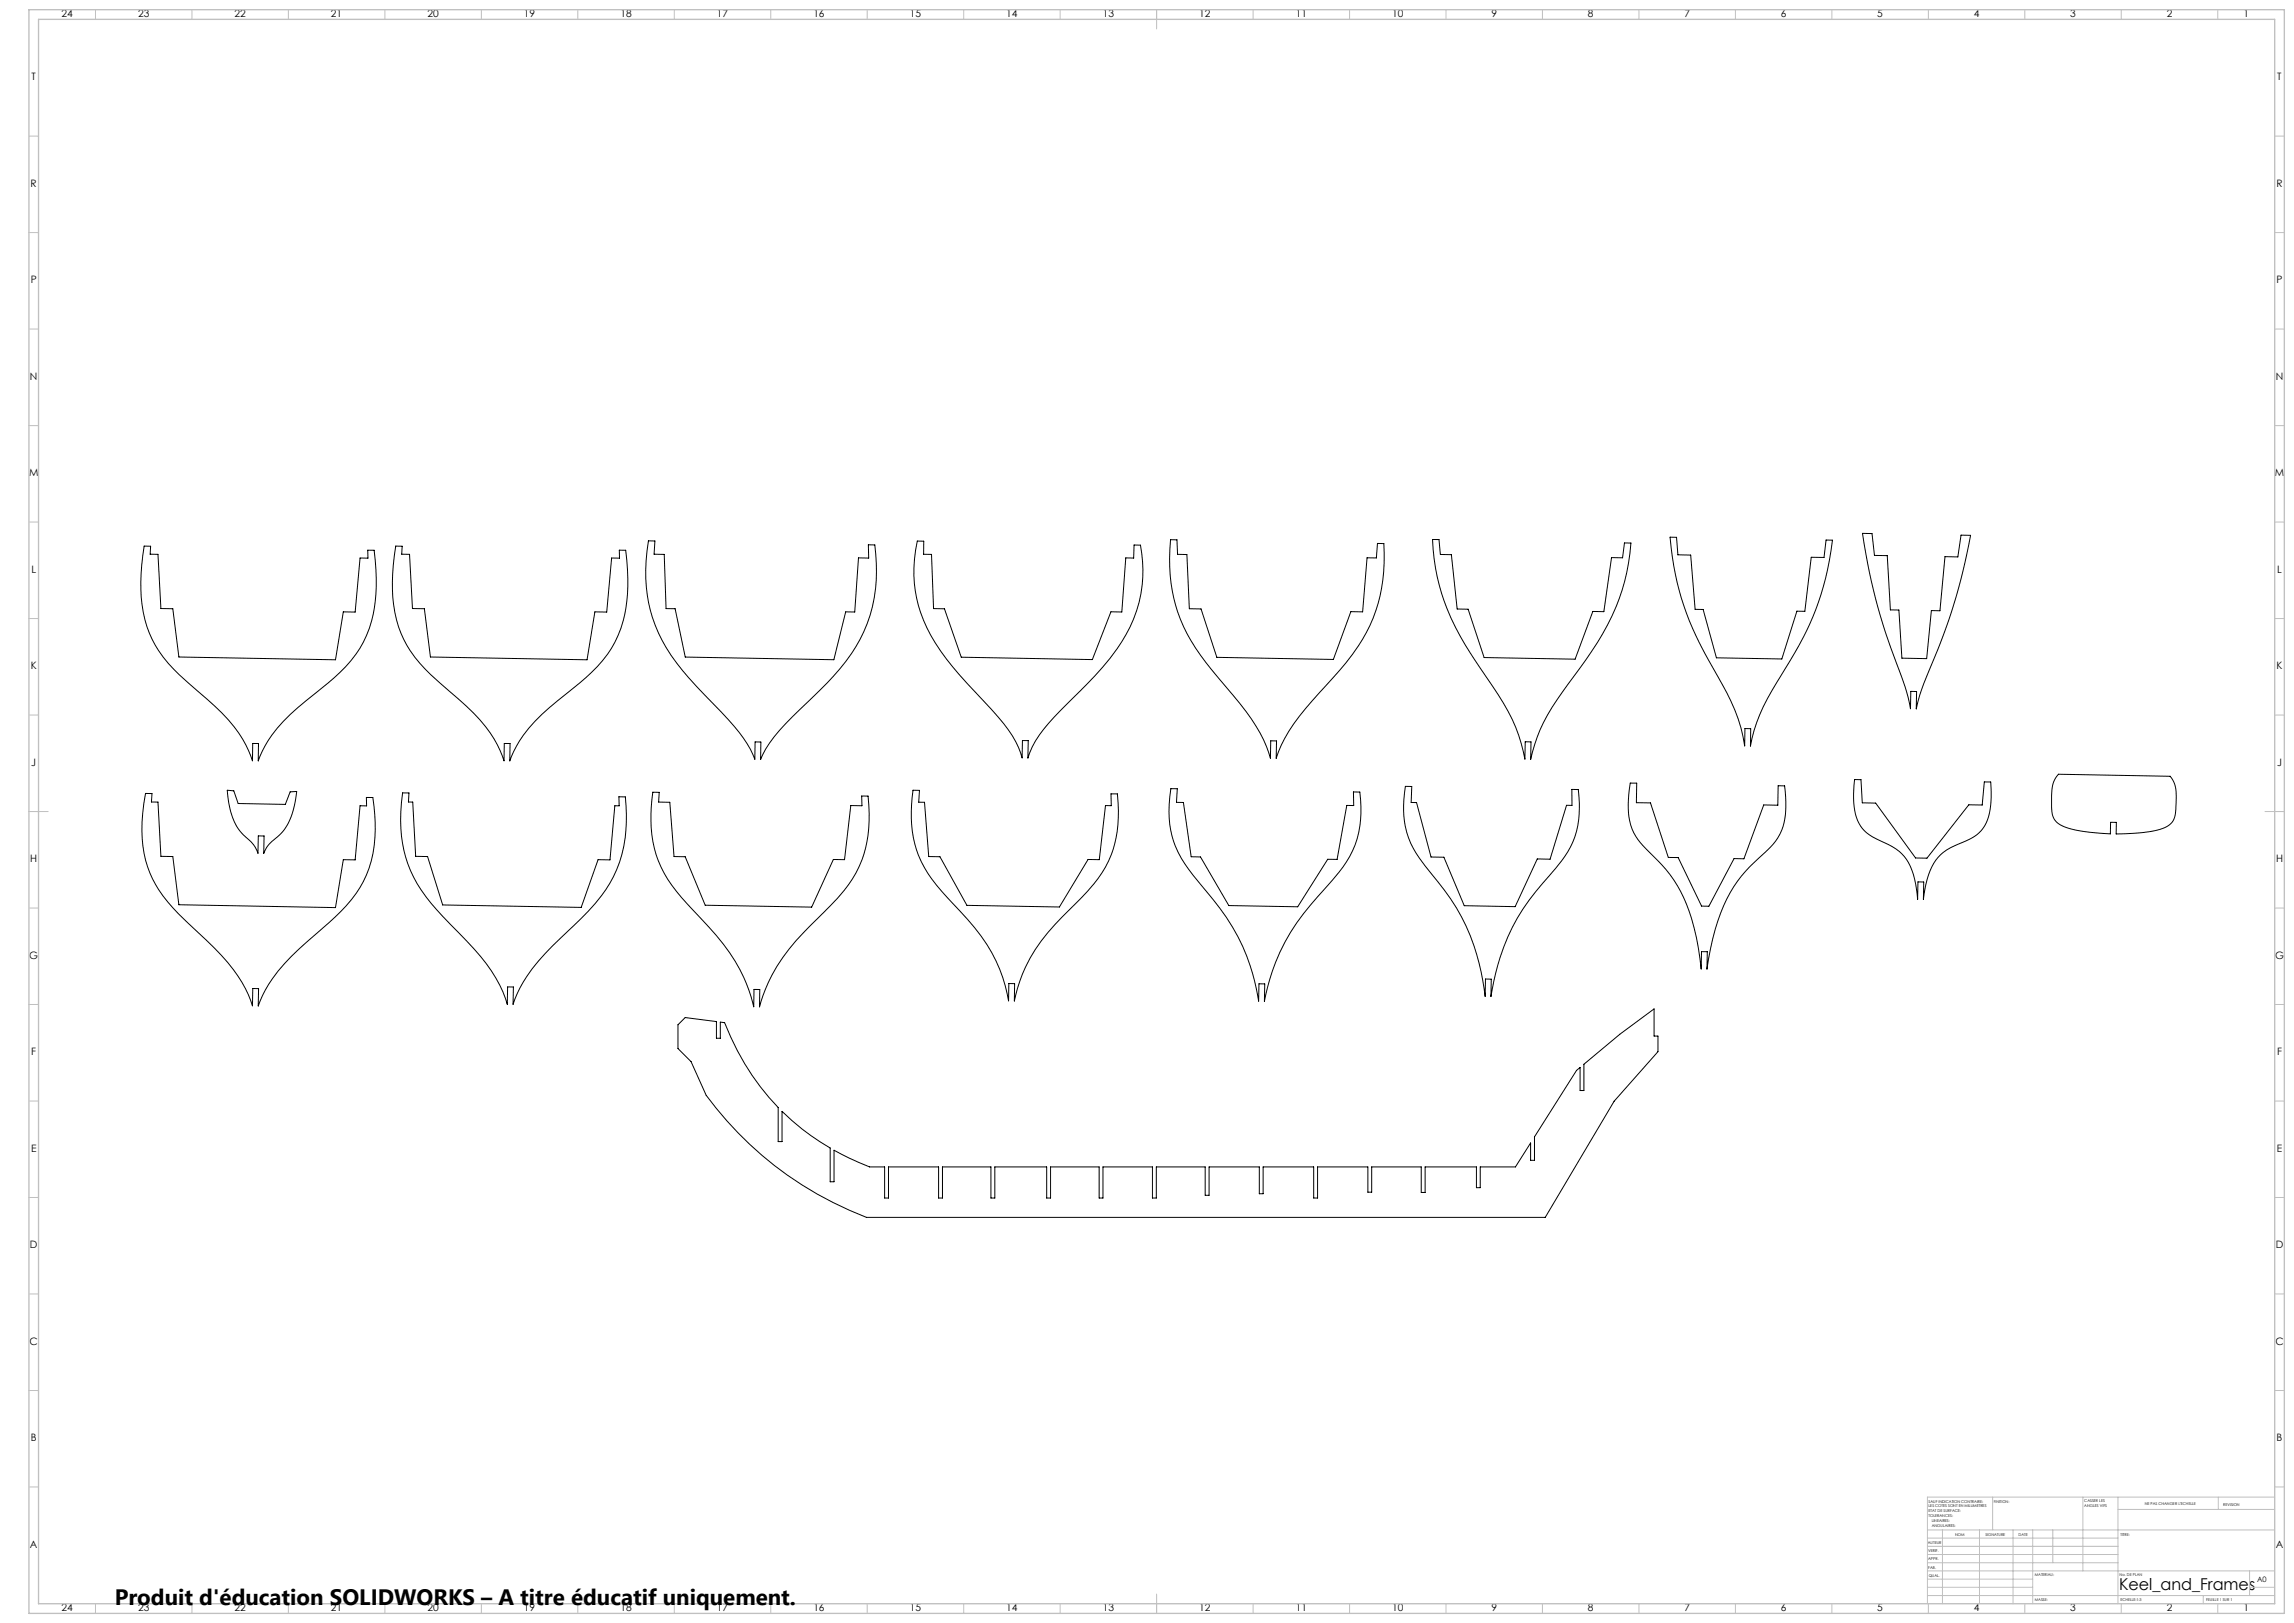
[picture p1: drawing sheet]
<svg xmlns="http://www.w3.org/2000/svg" width="1189mm" height="841mm" viewBox="0 0 1189 841" stroke-linecap="round" stroke-linejoin="round" font-family="sans-serif">
<defs><g id="words">
<text font-size="11.6" x="59" y="832">Produit d'éducation SOLIDWORKS – A titre éducatif uniquement.</text>
<text font-size="8.5" x="1098" y="824">Keel_and_Frames</text>
<g font-size="5.3">
<text x="32" y="9">24</text>
<text x="72" y="9">23</text>
<text x="122" y="9">22</text>
<text x="172" y="9">21</text>
<text x="222" y="9">20</text>
<text x="272" y="9">19</text>
<text x="322" y="9">18</text>
<text x="372" y="9">17</text>
<text x="422" y="9">16</text>
<text x="472" y="9">15</text>
<text x="522" y="9">14</text>
<text x="572" y="9">13</text>
<text x="622" y="9">12</text>
<text x="672" y="9">11</text>
<text x="722" y="9">10</text>
<text x="773" y="9">9</text>
<text x="823" y="9">8</text>
<text x="873" y="9">7</text>
<text x="923" y="9">6</text>
<text x="973" y="9">5</text>
<text x="1023" y="9">4</text>
<text x="1073" y="9">3</text>
<text x="1123" y="9">2</text>
<text x="1163" y="9">1</text>
<text x="16" y="42">T</text>
<text x="1180" y="42">T</text>
<text x="16" y="97">R</text>
<text x="1180" y="97">R</text>
<text x="16" y="147">P</text>
<text x="1180" y="147">P</text>
<text x="16" y="197">N</text>
<text x="1180" y="197">N</text>
<text x="15" y="247">M</text>
<text x="1179" y="247">M</text>
<text x="16" y="297">L</text>
<text x="1180" y="297">L</text>
<text x="16" y="347">K</text>
<text x="1180" y="347">K</text>
<text x="16" y="397">J</text>
<text x="1180" y="397">J</text>
<text x="16" y="447">H</text>
<text x="1180" y="447">H</text>
<text x="15" y="497">G</text>
<text x="1179" y="497">G</text>
<text x="16" y="547">F</text>
<text x="1180" y="547">F</text>
<text x="16" y="597">E</text>
<text x="1180" y="597">E</text>
<text x="16" y="647">D</text>
<text x="1180" y="647">D</text>
<text x="15" y="697">C</text>
<text x="1179" y="697">C</text>
<text x="16" y="747">B</text>
<text x="1180" y="747">B</text>
<text x="16" y="802">A</text>
<text x="1180" y="802">A</text>
<text x="32" y="835">24</text>
<text x="72" y="835">23</text>
<text x="122" y="835">22</text>
<text x="172" y="835">21</text>
<text x="222" y="835">20</text>
<text x="272" y="835">19</text>
<text x="322" y="835">18</text>
<text x="372" y="835">17</text>
<text x="422" y="835">16</text>
<text x="472" y="835">15</text>
<text x="522" y="835">14</text>
<text x="572" y="835">13</text>
<text x="622" y="835">12</text>
<text x="672" y="835">11</text>
<text x="722" y="835">10</text>
<text x="773" y="835">9</text>
<text x="823" y="835">8</text>
<text x="873" y="835">7</text>
<text x="923" y="835">6</text>
<text x="973" y="835">5</text>
<text x="1023" y="835">4</text>
<text x="1073" y="835">3</text>
<text x="1123" y="835">2</text>
<text x="1163" y="835">1</text>
</g>
<text font-size="3.9" x="1170" y="820">A0</text>
<g font-size="2">
<text x="1000" y="779">SAUF INDICATION CONTRAIRE:</text>
<text x="1033" y="779">FINITION:</text>
<text x="1080" y="778">CASSER LES</text>
<text x="1112" y="780">NE PAS CHANGER L'ECHELLE</text>
<text x="1000" y="781">LES COTES SONT EN MILLIMETRES</text>
<text x="1000" y="784">ETAT DE SURFACE:</text>
<text x="1080" y="781">ANGLES VIFS</text>
<text x="1152" y="780">REVISION</text>
<text x="1000" y="786">TOLERANCES:</text>
<text x="1001" y="789">LINEAIRES:</text>
<text x="1001" y="791">ANGULAIRES:</text>
<text x="1013" y="796">NOM</text>
<text x="1029" y="796">SIGNATURE</text>
<text x="1046" y="796">DATE</text>
<text x="1099" y="796">TITRE:</text>
<text x="999" y="800">AUTEUR</text>
<text x="999" y="808">APPR.</text>
<text x="999" y="804">VERIF.</text>
<text x="999" y="813">FAB.</text>
<text x="1000" y="817">QUAL.</text>
<text x="1055" y="817">MATERIAU:</text>
<text x="1099" y="817">No. DE PLAN</text>
<text x="1055" y="830">MASSE:</text>
<text x="1099" y="830">ECHELLE:1:3</text>
<text x="1143" y="830">FEUILLE 1 SUR 1</text>
</g>
</g></defs>
<g fill="none" stroke="#c0c0c0" stroke-width=".52">
<path d="M49 5v5M99 5v5M149 5v5M199 5v5M249 5v5M299 5v5M349 5v5M399 5v5M449 5v5M499 5v5M549 5v5M599 5v10"/>
<path d="M649 5v5M699 5v5M749 5v5M799 5v5M849 5v5M899 5v5M949 5v5M999 5v5M1049 5v5M1099 5v5M1149 5v5M15 71h5"/>
<path d="M1179 71h5M15 121h5M1179 121h5M15 171h5M1179 171h5M15 221h5M1179 221h5M15 271h5M1179 271h5M15 321h5M1179 321h5M15 371h5"/>
<path d="M1179 371h5M15 421h10M1174 421h10M15 471h5M1179 471h5M15 521h5M1179 521h5M15 571h5M1179 571h5M15 621h5M1179 621h5M15 671h5"/>
<path d="M1179 671h5M15 721h5M1179 721h5M15 771h5M1033 776v17M1080 776v38M1098 776v55M1150 776v6M1179 771h5M1179 776h-180v55M999 793h180M999 797h99"/>
<path d="M1007 793v38M1026 793v38M1043 793v38M1054 793v38M1064 793v17M1098 782h81M999 810h99M999 806h99M999 801h99M999 818h55M999 814h180M1166 814v13"/>
<path d="M49 831v5M99 831v5M149 831v5M199 831v5M249 831v5M299 831v5M349 831v5M399 831v5M449 831v5M499 831v5M549 831v5M599 826v10"/>
<path d="M649 831v5M699 831v5M749 831v5M799 831v5M849 831v5M899 831v5M949 831v5M999 827h180M999 823h55M999 831v5M1049 831v5M1099 831v5"/>
<path d="M1142 827v4M1149 831v5M1166 823h13"/>
</g>
<path d="M15 5h1169v831h-1169zM20 10h1159v821h-1159z" fill="none" stroke="#c0c0c0" stroke-width=".7"/>
<g fill="none" stroke="#000" stroke-width=".52">
<path d="M607 280h3v7h5l1 28 7 1 8 25 60 1 9-25h6l3-28h4l1-7h3a84 84 0 0 1-23 66 223 223 0 0 0-28 35l-5 10 1-9h-3l-1 9a95 95 0 0 0-23-37 110 110 0 0 1-26-42 90 90 0 0 1-2-34zM742 280h4l1 7h5l3 29h6l8 25 47 1 10-25h5l4-28h6l1-8h3a117 117 0 0 1-26 65 123 123 0 0 0-25 44l-1 3 1-9h-3l-1 9a99 99 0 0 0-20-42 137 137 0 0 1-26-57zM866 278h3l1 9 6 1 3 28h4l7 25h34l7-24h4l4-28h6l1-9h4a152 152 0 0 1-27 70 99 99 0 0 0-16 37v-9h-3v9a103 103 0 0 0-16-40 151 151 0 0 1-22-69zM965 276h5l2 12h6l2 28h4l2 25h13l2-25h4l3-28 7 1 1-12h5a352 352 0 0 1-25 80l-3 10v-9h-3v9a268 268 0 0 0-12-38l-8-28zM75 283h3v4h4l1 28h7l3 25 81 2 4-25h6l3-28h4v-4h3a78 78 0 0 1-7 51 107 107 0 0 1-29 27 68 68 0 0 0-24 31v-9h-3v9a69 69 0 0 0-24-32 106 106 0 0 1-27-28 72 72 0 0 1-6-46zM205 283h3v4h4l2 28h6l3 25 81 2 4-25h6l3-28h4v-4h3a78 78 0 0 1-7 51 107 107 0 0 1-28 27 68 68 0 0 0-25 31v-9h-3v9a69 69 0 0 0-23-32 106 106 0 0 1-27-28 72 72 0 0 1-7-46zM336 280h3v7h5l1 28h5l5 25 77 2 6-25h5l2-28h5v-7h3a79 79 0 0 1-24 72l-4 3a194 194 0 0 0-28 31l-3 6v-9l-3-1v9a72 72 0 0 0-17-24 170 170 0 0 1-31-37 79 79 0 0 1-7-52zM475 280h4v7h4l1 28h6l8 26 68 1 10-25h5l2-28h5v-7h3a69 69 0 0 1-16 59l-11 13a200 200 0 0 0-27 30l-4 9v-9h-3v9a59 59 0 0 0-16-25 205 205 0 0 1-32-39 67 67 0 0 1-7-49zM75 411h4l-1 5h4l1 28h7l3 25 81 1 4-25 6 1 3-28h3v-5h3a67 67 0 0 1-8 50l-8 9a362 362 0 0 0-33 31l-6 10-4 8v-9h-3v9a78 78 0 0 0-24-34 120 120 0 0 1-26-29 66 66 0 0 1-6-47zM118 409l3 1 2 6 25 1 2-7h4a32 32 0 0 1-11 24l-4 4-2 4v-9h-3v9l-3-4a34 34 0 0 1-10-14l-2-8zM209 411h3v5h2l1 28h7l7 25 72 1 9-25 6 1 3-28h2v-5h3a69 69 0 0 1-23 63 177 177 0 0 0-30 33l-5 11v-9h-3v9a77 77 0 0 0-21-32 147 147 0 0 1-28-33 70 70 0 0 1-5-44zM338 411h4l-1 5h6l2 28h6l11 25 55 1 11-25h6l3-28 6 1v-6l3 1a62 62 0 0 1-19 56 165 165 0 0 0-31 36l-3 7-3 10v-9h-3v9a91 91 0 0 0-28-46 94 94 0 0 1-22-30 70 70 0 0 1-3-35z"/>
<path d="M473 409l4 1-1 6h3l2 28h6l14 25 48 1 15-25h6l3-28h3v-6h3a59 59 0 0 1-19 54 132 132 0 0 0-28 36l-3 7-3 11v-9h-3v9a84 84 0 0 0-25-47 95 95 0 0 1-22-29 66 66 0 0 1-3-34zM607 409h3v7h3l4 28h5l15 25 36 1 15-25h5l5-28h4l-1-7h4a52 52 0 0 1-14 46 136 136 0 0 0-30 43l-3 8-3 12 1-9h-3l-1 9a109 109 0 0 0-29-60 59 59 0 0 1-17-32v-10zM728 407l4 1-1 8h3l8 28h6l11 25 26 1 12-25h6l9-28h3v-8h3a49 49 0 0 1-15 45 111 111 0 0 0-30 62v-9h-3v9a110 110 0 0 0-28-63 48 48 0 0 1-14-39zM845 406h3v10h7l10 28h5l12 26h4l13-25h5l10-28h7l1-10h3a39 39 0 0 1-5 29l-3 3a82 82 0 0 0-24 30l-5 17-3 16v-9h-3v9a92 92 0 0 0-18-51l-3-3a70 70 0 0 1-14-17 41 41 0 0 1-2-25zM961 404h4v12h7l21 29h6l21-28h7l1-12h4a35 35 0 0 1-5 25 32 32 0 0 1-14 8 25 25 0 0 0-15 20l-1 8v-9h-3v9a33 33 0 0 0-11-26l-4-2a28 28 0 0 1-15-11 39 39 0 0 1-3-23zM1067 401l58 1a19 19 0 0 1 3 16 10 10 0 0 1-10 12l-9 2h-12v-6h-3v6a62 62 0 0 1-27-5 11 11 0 0 1-4-12v-1a17 17 0 0 1 4-13zM355 527l16 2v9h2v-8h3a132 132 0 0 0 27 44v18h2v-16a121 121 0 0 0 25 19v17h2v-16l19 9h8v16h2v-16h25v16h2v-16h26v16h2v-16h27v16h2v-16h25v16h2v-16h25v16h2v-16h26v14h2v-14h26v14h2v-14h26v16h2v-16h26v13h2v-13h26v13h2v-13h26v10h2v-10h18l8-13v9h2v-12l22-34 2-2v12h2v-14l19-15 17-13v14h2v8l-22 26-36 60h-352a185 185 0 0 1-83-63l-8-18-7-7v-12z"/>
</g>
<use href="#words"/>
</svg>
